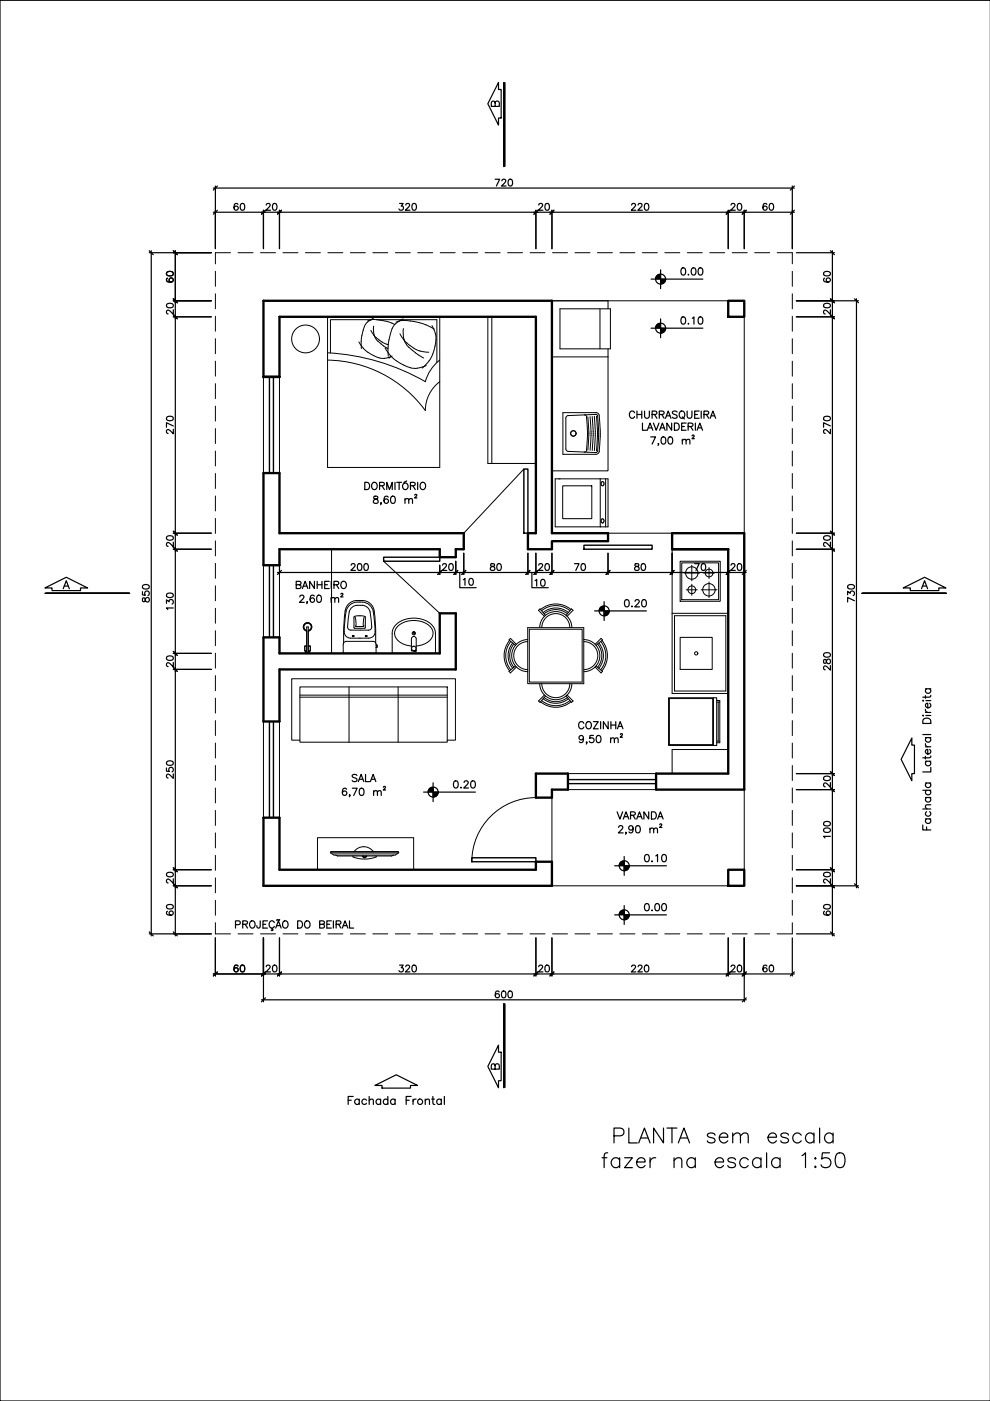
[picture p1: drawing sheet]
<svg xmlns="http://www.w3.org/2000/svg" width="210mm" height="297mm" viewBox="0 0 210 297" stroke-linecap="round" stroke-linejoin="round" font-family="sans-serif">
<defs><g id="words">
<g font-size="4.4">
<text x="143.2" y="69.8">0.10</text>
<text x="12" y="125.9">A</text>
<text x="194" y="125.9">A</text>
<text x="131.2" y="129.8">0.20</text>
<text x="94.9" y="168.3">0.20</text>
<text x="135.5" y="183.8">0.10</text>
<text x="135.5" y="194.4">0.00</text>
</g>
<g font-size="4">
<text x="103" y="23.6">B</text>
<text x="103" y="227.9">B</text>
</g>
</g></defs>
<!-- layer: 17 Projecao telhado -->
<g fill="none" stroke="#000" stroke-width=".21">
<path d="M45.7 57.5v3.2M48.9 53.6h-3.2v2.3M50.5 53.6h3.1M55.2 53.6h3.2M60 53.6h3.2M64.8 53.6h3.1M69.5 53.6h3.2M74.3 53.6h3.2M79 53.6h3.2M83.8 53.6h3.2M88.6 53.6h3.1M93.3 53.6h3.2"/>
<path d="M98.1 53.6h3.2M102.9 53.6h3.1M107.6 53.6h3.2M112.4 53.6h3.2M117.1 53.6h3.2M121.9 53.6h3.2M126.7 53.6h3.1M131.4 53.6h3.2M136.2 53.6h3.2M141 53.6h3.1M145.7 53.6h3.2M150.5 53.6h3.2"/>
<path d="M155.2 53.6h3.2M160 53.6h3.2M164.8 53.6h3.2v2.3M168 57.5v3.2M45.7 62.3v3.2M45.7 67.1v3.1M45.7 71.8v3.2M45.7 76.6v3.2M168 62.3v3.2M168 67.1v3.1M168 71.8v3.2M168 76.6v3.2"/>
<path d="M45.7 81.3v3.2M45.7 86.1v3.2M45.7 90.9v3.1M45.7 95.6v3.2M168 81.3v3.2M168 86.1v3.2M168 90.9v3.1M168 95.6v3.2M45.7 100.4v3.2M45.7 105.2v3.1M45.7 109.9v3.2M45.7 114.7v3.2"/>
<path d="M45.7 119.4v3.2M168 100.4v3.2M168 105.2v3.1M168 109.9v3.2M168 114.7v3.2M168 119.4v3.2M45.7 124.2v3.2M45.7 129v3.1M45.7 133.7v3.2M45.7 138.5v3.2M168 124.2v3.2M168 129v3.1"/>
<path d="M168 133.7v3.2M168 138.5v3.2M45.7 143.3v3.1M45.7 148v3.2M45.7 152.8v3.2M45.7 157.5v3.2M168 143.3v3.1M168 148v3.2M168 152.8v3.2M168 157.5v3.2M45.7 162.3v3.2M45.7 167.1v3.1"/>
<path d="M45.7 171.8v3.2M45.7 176.6v3.2M168 162.3v3.2M168 167.1v3.1M168 171.8v3.2M168 176.6v3.2M45.7 195.6v2.4h3.2M45.7 181.4v3.1M45.7 186.1v3.2M45.7 190.9v3.2M50.5 198h3.1M55.2 198h3.2"/>
<path d="M60 198h3.2M64.8 198h3.1M69.5 198h3.2M74.3 198h3.2M79 198h3.2M83.8 198h3.2M88.6 198h3.1M93.3 198h3.2M98.1 198h3.2M102.9 198h3.1M107.6 198h3.2M112.4 198h3.2"/>
<path d="M117.1 198h3.2M121.9 198h3.2M126.7 198h3.1M131.4 198h3.2M136.2 198h3.2M141 198h3.1M145.7 198h3.2M150.5 198h3.2M155.2 198h3.2M160 198h3.2M168 181.4v3.1M168 186.1v3.2"/>
<path d="M168 190.9v3.2M168 195.6v2.4h-3.2"/>
</g>
<!-- layer: 10 Parede Planta -->
<path d="M55.9 79.9v-16.1h61.1v49.2h11.9v1.7h-11.9v1.7h-5.1v-3.4h1.7v-45.8h-54.3v12.7M55.9 79.9h3.4h-3.4M154.4 63.8h3.4v3.4h-3.4zM55.9 100.3h3.4v12.7h39v3.4h-1.7v1.7h-3.4v-1.7h-33.9v3.4h-3.4zM142.5 113h15.3v54.4h-18.7v-3.4h15.3v-47.6h-11.9zM55.9 135.1h3.4v3.4h33.9v-8.5h3.4v11.9h-37.3v11.1h-3.4zM55.9 173.4h3.4v11h54.3v-1.7h3.4v5.1h-61.1zM113.6 164h6.8v3.4h-3.4v1.7h-3.4zM154.4 184.4h3.4v3.4h-3.4z" fill="none" stroke="#000" stroke-width=".5"/>
<!-- layer: 14 Blocos -->
<g fill="none" stroke="#000" stroke-width=".21">
<path d="M69.4 67.2h23.8v31.9h-23.8zM69.5 74.8a46.6 46.6 0 0 1 20.7 6.1 8.7 8.7 0 0 1 3-4.6M69.5 76.3a26.2 26.2 0 0 1 20.7 10.7 7.6 7.6 0 0 1 3-6.1M76.1 72.5a6.8 6.8 0 0 0 5.4 3.5l1.6-.5M77.9 68a7.7 7.7 0 0 1 5.4 .6l.4 .2M78.6 70a6.3 6.3 0 0 0 3.7 3.1M78.8 67.8h-8.7v7M79.2 67.5a3.7 3.7 0 0 0-2.4 3.3l-.2 1.2v1.9M79.2 69.1a3.7 3.7 0 0 0 .9 3.2M79.8 67.8h12.8v9.1M80.1 72.3l.7 .6M80.8 72.9l1.5 1.1"/>
<path d="M81.7 73.8a8.7 8.7 0 0 0 6.4 4.3l1.1-.2 1.2-.4M82.9 75.5l-.4 .4M84 68.3a7.9 7.9 0 0 1 5.3 .2l1.4 .5 1.4 .8M84.8 70.8a7.7 7.7 0 0 0 4.2 3.6M85.5 67.6a4.2 4.2 0 0 0-2.9 3.8l-.3 2.2v1.9M85.5 69.7a4.5 4.5 0 0 0 2.4 4.9l1.9 1.3M89 74.4l1.9 .3M91.6 69a6.9 6.9 0 0 1-.6 7.5l-1.5 1.5M103.4 67.2v31.1h10.2M104.3 67.2v31.1M117 63.8h11.9v1.7M117 75.7h11.9"/>
<path d="M118.7 65.5h10.7v8.5h-10.7zM127.2 65.5v8.5M128.9 75.7v24.1h-11.9M128.9 74v1.7M124 88l.3 .1a25.6 25.6 0 0 1 0 7.6l-.3 .1M124.6 88.4l.3 3.2-.3 3.8M125.1 88.3l.2 3.3-.2 3.9M125.6 88.3l.2 3.2-.2 4M126 88.3l.2 3.2-.2 4M126.3 87.8l.4 .4 .2 3.2-.2 4.4-.4 .2-6.1-.4-.2-.4v-6.8l.5-.3 5.8-.2M126.3 87.5a.72 .72 0 0 1 .8 .6l.2 3.2-.2 4.5a.74 .74 0 0 1-.8 .5M126.3 87.5h-7v8.8h7"/>
<path d="M126.5 88.2l.2 3.2-.2 4.2M117.7 101.5h11.2v10.2h-11.2zM119.3 103h6.2v7h-6.2zM127.3 101.5v10.2M127.5 102.4l.3-.3 .2 .3M127.5 102.4v.4l.1 .2M127.6 110.1a.37 .37 0 0 1 .5 .4 .37 .37 0 0 1-.6 .3v-.5zM127.6 103h.3M128 102.4l-.1 .6M128.4 101.5v10.2M142.5 116.4v30.6h11.9M144.2 119h8.5v8.5h-8.5z"/>
<path d="M144.5 119.3h7.9v7.8h-7.9zM146.7 119.8v3.4M64.6 132.3a.9 .9 0 0 1 1.4 .2 .9 .9 0 0 1-.6 1.3v4.6h.2h-.8v.1h.8v-.1v.1h-.8v-.1h.2v-4.6a.89 .89 0 0 1-.7-.6 .89 .89 0 0 1 .3-.9zM64.9 138v.4v-.4h-.3v-1h.4h-.4v1h.4M64.9 138.5h.6M65 138.4v-5.5h.4v5.5M65 133.7a.77 .77 0 0 1-.4-1.2 .77 .77 0 0 1 1.2 0 .77 .77 0 0 1-.4 1.2M65.4 138h.4v-1h-.4h.4v1h-.3v.4v-.4M72.9 136.3l-.1 2 .2 .2h6.5M73.2 129.5l-.3 2.8v4M73.2 129.5a2.55 2.55 0 0 1 2.5-2.2 2.86 2.86 0 0 1 3.6 2.2l.3 2.8 .1 4M74 129.7v.5a6.4 6.4 0 0 0-.1 3.2l.5 .2 4.1-.1 .3-.6-.3-3.2"/>
<path d="M74.3 135.3h3.9M74.3 135.3a1.49 1.49 0 0 1-1.3-2l.2-2.5a2.9 2.9 0 0 1 3.6-3.1 2.53 2.53 0 0 1 2.4 2.5l.1 .6a9 9 0 0 1 0 3.9l-.3 .4-.8 .2M74.7 134.8l.1 .2M74.8 134.8h-.1M74.8 134.8h.2M74.8 135h.2M75 134.8l-.1 .2M75.2 130.7l-.2 .2 .1 2.3h2.2l.2-.2M75.2 130.7l.9-.1 1.2 .1M75.3 130.8l.2 1.9M75.3 132.7l.1 .1h1.7l.1-.1M75.7 128.3h.7a1.84 1.84 0 0 1 2.1 1.5"/>
<path d="M75.7 128.3a1.8 1.8 0 0 0-1.7 1.5M77.2 130.8l-.2 1.9M77.4 130.7l.1 .2M77.5 130.9v2.2M77.5 134.8l.1 .2M77.5 134.8h.1M77.5 134.8h.3M77.6 135h.1M77.8 134.8l-.1 .2M79.1 136h-5.6l-.6 .3M79.1 136l.6 .3M79.7 136.3v1"/>
<path d="M79.7 137.3v1l-.2 .2M79.7 137.3h.2M79.7 136.8h.2M79.9 136.8v.5M84.1 132.3a5.6 5.6 0 0 1 7.9 .8l.3 1.2v4.2h-9.1v-4.6l.2-.8zM87.2 137a3.8 3.8 0 0 1-3.5-2.4 2.72 2.72 0 0 1 2.5-2.8 5.1 5.1 0 0 1 5.2 1.3 2.15 2.15 0 0 1-1 3.3l-2.1 .6M87.7 138h.5h-1v-2.5a.51 .51 0 0 1 .5-.6 .51 .51 0 0 1 .6 .6l-.1 2.5M108.1 135.8a5 5 0 0 0 0 6.4M108.3 136a4.7 4.7 0 0 0 0 6M108.7 136.3a4.2 4.2 0 0 0 0 5.4M109 136.5a3.8 3.8 0 0 0 0 5M109.5 136.6l-1.3-1.3-.2 .3-.1 .1 1.4 1.1"/>
<path d="M111.9 133.1h11.9v11.9h-11.9zM111.9 135.6a3.4 3.4 0 0 0-3.4 3.4 3.4 3.4 0 0 0 3.4 3.4M111.9 136a2.97 2.97 0 0 0-3 3 2.97 2.97 0 0 0 3 3M112.2 133.4h11.2v11.2h-11.2zM114.4 133.1a3.4 3.4 0 0 1 3.4-3.4 3.4 3.4 0 0 1 3.4 3.4M114.5 129.1l1.1 1.4M114.5 129.1l-.3 .3 1.2 1.3M114.6 129.2a5 5 0 0 1 6.5 0M114.8 129.5a4.7 4.7 0 0 1 6 0M114.9 133.1a2.97 2.97 0 0 1 2.9-3 2.97 2.97 0 0 1 3 3M115.2 129.9a4.2 4.2 0 0 1 5.3 0M115.4 130.1a3.8 3.8 0 0 1 4.9 0"/>
<path d="M121.2 129.1l-1.2 1.4M121.2 129.1l.3 .3-1.3 1.3M123.8 135.6a3.4 3.4 0 0 1 3.4 3.4 3.4 3.4 0 0 1-3.4 3.4M123.8 136a2.97 2.97 0 0 1 2.9 3 2.97 2.97 0 0 1-2.9 3M126.2 136.6l1.2-1.3 .3 .4-1.3 1.1M126.7 136.5a3.8 3.8 0 0 1 0 5M127 136.3a4.2 4.2 0 0 1 0 5.4M127.4 136a4.7 4.7 0 0 1 0 6M127.6 135.8a5 5 0 0 1 0 6.4M142.5 130h11.9M143 130.5h10.9v16h-10.9zM144.2 135.1h6.8v6.8h-6.8z"/>
<path d="M145 121.5h3.3M145.5 125h2.3M146.7 123.9v2.3M148.6 125h3.4M149.2 121.5h2.3M150.3 120.3v2.4M150.3 123.4v3.3M63.6 145.6h31.2v11.8h-31.2zM63.6 156.9h-1.8v-13h34.8v13h-1.8M63.6 147.8h31.2M63.6 147.4h31.2M74 145.6v11.8"/>
<path d="M84.4 145.6v11.8M109.3 141.2l-1.4 1.1 .1 .1 .2 .3 1.3-1.3M114.4 145a3.4 3.4 0 0 0 3.4 3.4 3.4 3.4 0 0 0 3.4-3.4M114.6 148.8a5 5 0 0 0 6.5 0M114.8 148.5a4.7 4.7 0 0 0 6 0M114.9 145a2.97 2.97 0 0 0 2.9 2.9 2.97 2.97 0 0 0 3-2.9M115.2 148.1a4.2 4.2 0 0 0 5.3 0M115.4 147.9a3.8 3.8 0 0 0 4.9 0M115.4 147.4l-1.2 1.2 .3 .3M115.6 147.6l-1.1 1.3M120 147.6l1.2 1.3M120.2 147.4l1.3 1.2-.3 .3"/>
<path d="M126.4 141.2l1.3 1.1-.3 .4-1.2-1.3M141.8 147.9h10.2v10.1h-10.2zM141.9 148.1h9.2v9.8h-9.2zM151.3 147.9v10.1M152 148.5h.6v9h-.6M152 157.1h.6M152 148.9h.6M152.3 148.9v8.2M154.4 158.9h-11.9v5.1M67.3 177.6h20.4v6.8h-20.4zM70.1 180.6h14.3l.2 .2-14.5 .1zM70.1 180.6h14.4"/>
<path d="M70.3 180.9l.5 .4h13l.5-.4M71.1 181.3l.5 .2h11.4l.5-.2M74.8 181.7a6.7 6.7 0 0 0 5 0M74.9 181.5l-.1 .2M75.1 180.6a2.51 2.51 0 0 1 4.1 0M76.8 181.5a.47 .47 0 0 0 .5 .4 .47 .47 0 0 0 .5-.4M77 181.5l.3 .3 .3-.3M77 181.5l.3 .2 .3-.2M79.7 181.5l.1 .2"/>
<circle cx="64.8" cy="71.9" r="2.95"/>
<circle cx="121.6" cy="91.9" r=".58"/>
<circle cx="87.7" cy="137.5" r=".48"/>
<circle cx="87.7" cy="134.3" r=".34"/>
<circle cx="87.7" cy="134.3" r=".17"/>
<circle cx="146.7" cy="121.5" r="1.32"/>
<circle cx="146.7" cy="125" r=".82"/>
<circle cx="147.6" cy="138.5" r=".34"/>
<circle cx="150.3" cy="125" r="1.32"/>
<circle cx="150.3" cy="121.5" r=".82"/>
</g>
<!-- layer: 15 Piso -->
<path d="M117 63.8h37.4M157.8 67.2v45.8M70.3 116.4v22.1M128.9 113h13.6M117 169.1v13.6M157.8 167.4v17M117 187.8h37.4" fill="none" stroke="#000" stroke-width=".21"/>
<!-- layer: 11 Esquadria 1 -->
<path d="M57.1 79.9v20.4M58 79.9v20.4M111.1 99.4h.8v13.6h-.8zM57.1 119.8v15.3M58 119.8v15.3M81.3 118.1h11.9v.9h-11.9zM123.8 115.6h14.5v.8h-14.5zM57.1 153v20.4M58 153v20.4M120.4 166.1h18.7M120.4 165.3h18.7M100 181.9h13.6v.8h-13.6z" fill="none" stroke="#000" stroke-width=".3"/>
<!-- layer: 12 Esquadria 2 -->
<path d="M55.9 79.9v20.4M59.3 79.9v20.4M111.1 99.4l-12.8 13.6M55.9 119.8v15.3M59.3 119.8v15.3M81.3 119l11.9 11M55.9 153v20.4M59.3 153v20.4M113.6 169.1a13.6 13.6 0 0 0-13.6 13.6M120.4 164h18.7M120.4 167.4h18.7" fill="none" stroke="#000" stroke-width=".21"/>
<!-- layer: 04 TEXTO2 -->
<g fill="none" stroke="#000" stroke-width=".25">
<path d="M134.5 87.5a.56 .56 0 0 0-.6-.4 .56 .56 0 0 0-.4 .6v.4a.56 .56 0 0 0 .4 .6 .56 .56 0 0 0 .6-.4M135.1 87.2v1.5M135.1 87.9h1M136.1 87.2v1.5M136.2 89.7v1.5h.9M136.7 87.2v1a.51 .51 0 0 0 .5 .5 .51 .51 0 0 0 .5-.5v-1M137.2 91.2l.6-1.5 .6 1.5M137.5 90.7h.7M138 92.6h1l-.7 1.6M138.3 87.9l.8-.1 .2-.2-.1-.3-.9-.1v1.5M138.5 89.7l.6 1.5 .6-1.5M138.8 87.9l.5 .8"/>
<path d="M139.6 94.1h-.1h.1l-.1 .4M139.8 87.9l.9-.1 .1-.2-.1-.3-.9-.1v1.5M139.9 91.2l.5-1.5 .6 1.5M140.1 90.7h.7M140.3 87.9l.5 .8M140.4 92.7a.5 .5 0 0 1 .7 .2l.1 .4a.69 .69 0 0 1-.5 .9h-.1a.98 .98 0 0 1-.2-1.5zM141.1 88.7l.6-1.5 .6 1.5M141.3 88.2h.7M141.8 92.7a.5 .5 0 0 1 .8 .2v.4a.69 .69 0 0 1-.4 .9h-.2a.96 .96 0 0 1-.2-1.5zM142.4 89.7v1.5l-1-1.5v1.5M143 89.7h.5a.81 .81 0 0 1 .5 .8 .81 .81 0 0 1-.5 .7h-.5zM143.6 87.4a.57 .57 0 0 0-.6-.3 .57 .57 0 0 0-.4 .4l.1 .2 .8 .4 .1 .4a.66 .66 0 0 1-1 0"/>
<path d="M144.2 87.4a.57 .57 0 0 1 .6-.2 .57 .57 0 0 1 .4 .5 .63 .63 0 0 1-.2 .9 .63 .63 0 0 1-.8-.1l-.2-.4zM144.5 90.4h.6M144.7 93.4l.3-.3 .4 .1 .1 1M144.7 88.4l.4 .4M144.7 93.1v1.1M145.5 89.7h-1v1.5h1M145.5 93.4l.3-.3 .4 .1 .1 1M145.7 87.2v1a.51 .51 0 0 0 .5 .5 .51 .51 0 0 0 .5-.5v-1M145.9 90.4h.9l.1-.4-.3-.3h-.7v1.5M146.4 90.4l.5 .8M146.7 92.4l.2-.1 .3 .1-.5 .6h.5M147.3 87.9h.6"/>
<path d="M147.4 89.7v1.5M147.8 91.2l.6-1.5 .6 1.5M148 90.7h.7M148.2 87.2h-.9v1.5h.9M148.7 87.2v1.5M149.3 87.9l.8-.1 .2-.2-.1-.3-.9-.1v1.5M149.8 87.9l.5 .8M150.6 88.7l.6-1.5 .5 1.5M150.8 88.2h.7M77.3 102.3h.6a.82 .82 0 0 1 .5 .7 .82 .82 0 0 1-.5 .8h-.6zM78.9 102.5a.57 .57 0 0 1 .7-.2 .57 .57 0 0 1 .4 .5v.4a.59 .59 0 0 1-.6 .6 .59 .59 0 0 1-.6-.6zM79.3 105.3v.4l.7 .2 .2 .3a.51 .51 0 0 1-.5 .6 .51 .51 0 0 1-.5-.6l.2-.3 .6-.2 .1-.3a.56 .56 0 0 0-.8-.1z"/>
<path d="M80.5 103l.8-.1 .2-.2-.1-.3-.9-.1v1.5M80.8 106.7h-.1h.1l-.1 .3M81 103l.5 .8M82 103.8v-1.5l.6 1.5 .6-1.5v1.5M82.3 105.4l-.1-.1a.49 .49 0 0 0-.7 .2 .89 .89 0 0 0 .4 1.2 .48 .48 0 0 0 .5-.4 .48 .48 0 0 0-.5-.5 .48 .48 0 0 0-.5 .4M83 105.3a.48 .48 0 0 1 .7 .2l.1 .4a.66 .66 0 0 1-.6 .8 .98 .98 0 0 1-.2-1.4zM83.7 102.3v1.5M84.1 102.3h1M84.6 102.3v1.5M85.9 106l.3-.3 .4 .1 .1 .9M85.9 105.7v1M86.2 102l-.6 .3"/>
<path d="M86.7 106l.3-.3 .4 .1 .1 .9M87 103l.9-.1 .1-.2v-.3l-1-.1v1.5M87.5 103l.5 .8M87.9 105l.3-.2 .2 .2-.5 .6h.5M88.6 102.3v1.5M89.4 102.3a.72 .72 0 0 1 .9 .7 .72 .72 0 0 1-.9 .7l-.3-.5v-.6zM62.8 124l.9-.1 .1-.5-1-.2v1.6l1-.2v-.5l-.3-.1M63.6 126.6l.3-.4 .4 .1 .1 .2-.2 .5-.7 .7h1M64.1 124.8l.6-1.6 .6 1.6M64.3 124.3h.8M65.2 127.6h-.2h.2l-.2 .4M66.6 126.4v-.1a.49 .49 0 0 0-.8 .2 .89 .89 0 0 0 .4 1.2 .47 .47 0 0 0 .5-.4 .47 .47 0 0 0-.4-.5 .47 .47 0 0 0-.5 .4"/>
<path d="M66.7 123.2v1.6l-1.1-1.6v1.6M67.2 123.2v1.6M67.2 124h1.1M67.4 126.3a.49 .49 0 0 1 .7 .2l.1 .3a.66 .66 0 0 1-.6 .9 .99 .99 0 0 1-.2-1.4zM68.3 123.2v1.6M68.8 124h.6M69.8 123.2h-1v1.6h1M70.2 127l.4-.3 .3 .1 .1 .9M70.2 126.7v1M70.2 123.2v1.6M70.8 124l.9-.1 .1-.2v-.3l-1-.2v1.6M71 127l.4-.3 .3 .1 .1 .9"/>
<path d="M71.3 124l.5 .8M72.3 126l.3-.2 .1 .2-.5 .6h.5M72.4 123.5a.57 .57 0 0 1 .7-.2 .57 .57 0 0 1 .3 .5v.4a.58 .58 0 0 1-.5 .6 .58 .58 0 0 1-.6-.6zM123.7 156.4a.48 .48 0 0 1-.6 .4 .48 .48 0 0 1-.2-.7 .48 .48 0 0 1 .7 0l.1 .3a.72 .72 0 0 1-.6 1.1l-.3-.3M123.8 153.4a.56 .56 0 0 0-.7-.4 .56 .56 0 0 0-.4 .6v.3a.56 .56 0 0 0 .4 .6 .56 .56 0 0 0 .7-.3M124.4 153.2l.1-.1a.71 .71 0 0 1 .9 .7 .71 .71 0 0 1-.9 .6l-.3-.5zM124.4 157.4h-.1h.1l-.1 .4M125.8 153h1l-1 1.5h1M125.8 155.9h-.7l-.1 .7a.54 .54 0 0 1 .8 0 .54 .54 0 0 1-.1 .8 .54 .54 0 0 1-.8-.2M126.6 156a.5 .5 0 0 1 .7 .2l.1 .4a.69 .69 0 0 1-.4 .9h-.2a.96 .96 0 0 1-.2-1.5zM127.3 153v1.5M128.9 153v1.5l-1-1.5v1.5"/>
<path d="M129.5 156.7l.3-.3 .4 .1 .1 1M129.5 156.4v1.1M129.5 153v1.5M129.5 153.7h1.1M130.3 156.7l.3-.3 .4 .1 .1 1M130.6 153v1.5M130.9 154.5l.6-1.5 .6 1.5M131.1 154h.8M131.5 155.7l.2-.1 .3 .1-.5 .6h.5M73.5 167.3l-.1-.1a.49 .49 0 0 0-.7 .2 .89 .89 0 0 0 .3 1.3 .48 .48 0 0 0 .5-.5 .48 .48 0 0 0-.4-.5 .48 .48 0 0 0-.5 .4M74.2 168.6h-.1h.1l-.1 .3M74.7 167.1h1l-.7 1.6"/>
<path d="M75.7 164.4a.57 .57 0 0 0-.6-.2 .57 .57 0 0 0-.4 .4l.1 .2 .7 .3 .2 .4a.66 .66 0 0 1-1 0M76 165.7l.6-1.5 .5 1.5M76.2 165.2h.7M76.4 167.2a.5 .5 0 0 1 .7 .2l.1 .4a.66 .66 0 0 1-.6 .9 .98 .98 0 0 1-.2-1.5zM77.5 164.2v1.5h.9M78.5 165.7l.6-1.5 .6 1.5M78.7 165.2h.8M79.2 167.9l.4-.3 .3 .1 .1 1M79.2 167.6v1.1M80 167.9l.4-.3 .4 .1v1M81.3 166.9l.3-.2 .1 .3-.4 .5h.5M130.8 172.1l.6 1.6 .6-1.6"/>
<path d="M131.2 175.4l.3-.3h.4l.1 .3-.2 .5-.7 .7h1M132.2 173.7l.5-1.6 .6 1.6M132.4 173.2h.7M132.8 176.5h-.2h.2l-.2 .4M133.7 172.9l.9-.1 .1-.2-.1-.3-.9-.2v1.6M134.2 172.9l.5 .8M134.2 175.6a.47 .47 0 0 1-.6 .4 .47 .47 0 0 1-.2-.8 .47 .47 0 0 1 .8 .1v.3a.72 .72 0 0 1-.6 1l-.2-.2M135 175.1a.49 .49 0 0 1 .7 .3l.1 .3a.66 .66 0 0 1-.6 .9 .99 .99 0 0 1-.2-1.5zM135 173.7l.6-1.6 .6 1.6M135.2 173.2h.7M137.5 172.1v1.6l-1-1.6v1.6M137.8 175.9l.4-.3h.3l.1 1"/>
<path d="M137.8 175.6v1M138.1 172.1h.5a.82 .82 0 0 1 .6 .8 .82 .82 0 0 1-.6 .8h-.5zM138.6 175.9l.4-.3h.3l.1 1M139.4 173.7l.6-1.6 .6 1.6M139.7 173.2h.7M139.9 174.9l.3-.2 .1 .2-.5 .5h.5M49.9 196h.9l.1-.3v-.3l-1-.2v1.6M51.5 196l.8-.1 .2-.2-.1-.3-.9-.2v1.6M52 196l.5 .8M53.1 195.5a.56 .56 0 0 1 .6-.2 .56 .56 0 0 1 .4 .5v.4a.58 .58 0 0 1-.6 .6 .58 .58 0 0 1-.6-.6zM55.2 195.2l-.1 1.4-.2 .2-.3-.1-.1-.4M55.8 196h.5"/>
<path d="M56.7 195.2h-.9v1.6h.9M57.6 196.8l.3 .4h-.4M58.2 195.6a.56 .56 0 0 0-.7-.4 .56 .56 0 0 0-.4 .6v.4a.56 .56 0 0 0 .4 .6 .56 .56 0 0 0 .7-.4M58.5 196.8l.5-1.6 .6 1.6M58.7 196.3h.7M59.2 195.1l-.4-.1-.1 .2M59.3 195l-.1 .1M60 195.5a.57 .57 0 0 1 .7-.2 .57 .57 0 0 1 .4 .5v.4a.58 .58 0 0 1-.6 .6 .58 .58 0 0 1-.6-.6zM63.1 195.2h.5a.82 .82 0 0 1 .6 .8 .82 .82 0 0 1-.6 .8h-.5zM64.9 195.3a.72 .72 0 0 1 .9 .7 .72 .72 0 0 1-.9 .7l-.3-.5v-.4zM67.8 196l.8-.1 .2-.2-.1-.3-.9-.2v1.6l.9-.2 .1-.3-.4-.3M69.3 196h.6"/>
<path d="M70.3 195.2h-1v1.6h1M70.7 195.2v1.6M71.3 196l.8-.1 .2-.2-.1-.3-.9-.2v1.6M71.8 196l.5 .8M72.6 196.8l.6-1.6 .5 1.6M72.8 196.3h.7M74.1 195.2v1.6h.9"/>
<circle cx="85.9" cy="103.1" r=".67"/>
</g>
<!-- layer: 02 LINHACORTE -->
<g fill="none" stroke="#000" stroke-width=".25">
<path d="M105.7 17.5v1.5h.6v6h-.6v1.5l-2.3-4.5zM106.8 17.6h.1M106.8 17.7h.1M106.8 17.9h.1M106.8 18h.1M106.8 18.1h.1M106.8 18.2h.1M106.8 18.3h.1M106.8 18.4h.1M106.8 18.5h.1M106.8 18.7h.1M106.8 18.8h.1"/>
<path d="M106.8 19h.1M106.8 17.5h.1M106.8 17.6v.1M106.8 17.8h.1M106.8 17.9v.1M106.8 18.2v.1M106.8 18.4v.1M106.8 18.6h.1M106.8 18.7v.1M106.8 18.9h.1M106.8 19v.1M106.8 25.1h.1"/>
<path d="M106.8 25.2h.1M106.8 25.4h.1M106.8 25.5h.1M106.8 25.7h.1M106.8 25.8h.1M106.8 26h.1M106.8 26.1h.1M106.8 26.2h.1M106.8 26.3h.1M106.8 26.5h.1M106.8 26.6h.1M106.8 26.7h.1"/>
<path d="M106.8 26.8h.1M106.8 26.9h.1M106.8 27h.1M106.8 27.1h.1M106.8 27.2h.1M106.8 27.3h.1M106.8 27.4h.1M106.8 27.6h.1M106.8 27.7h.1M106.8 27.9h.1M106.8 28h.1M106.8 28.2h.1"/>
<path d="M106.8 28.3h.1M106.8 28.5h.1M106.8 28.7h.1M106.8 28.8h.1M106.8 29h.1M106.8 29.1h.1M106.8 29.2h.1M106.8 29.3h.1M106.8 29.4h.1M106.8 29.5h.1M106.8 29.6h.1M106.8 29.7h.1"/>
<path d="M106.8 29.8h.1M106.8 29.9h.1M106.8 30.1h.1M106.8 30.2h.1M106.8 30.4h.1M106.8 30.5h.1M106.8 30.6h.1M106.8 30.7h.1M106.8 30.8h.1M106.8 31h.1M106.8 31.2h.1M106.8 31.3h.1"/>
<path d="M106.8 31.5h.1M106.8 31.6h.1M106.8 31.8h.1M106.8 31.9h.1M106.8 32.1h.1M106.8 32.2h.1M106.8 32.3h.1M106.8 32.4h.1M106.8 32.6h.1M106.8 32.7h.1M106.8 32.9h.1M106.8 33h.1"/>
<path d="M106.8 33.1h.1M106.8 33.2h.1M106.8 33.3h.1M106.8 33.5h.1M106.8 33.7h.1M106.8 33.8h.1M106.8 34h.1M106.8 34.1h.1M106.8 34.3h.1M106.8 34.4h.1M106.8 34.6h.1M106.8 34.7h.1"/>
<path d="M106.8 34.8h.1M106.8 34.9h.1M106.8 35.1h.1M106.8 35.2h.1M106.8 25h.1M106.8 25.1v.1M106.8 25.3h.1M106.8 25.4v.1M106.8 25.6v.1M106.8 25.7v.1M106.8 25.9v.1M106.8 26.2v.1"/>
<path d="M106.8 26.4h.1M106.8 26.5v.1M106.8 26.8v.1M106.8 27v.1M106.8 27.3v.1M106.8 27.5h.1M106.8 27.6v.1M106.8 27.8h.1M106.8 27.9v.1M106.8 28.1h.1M106.8 28.2v.1M106.8 28.4v.1"/>
<path d="M106.8 28.6h.1M106.8 28.7v.1M106.8 28.9h.1M106.8 29v.1M106.8 29.3v.1M106.8 29.5v.1M106.8 29.8v.1M106.8 30h.1M106.8 30.1v.1M106.8 30.3h.1M106.8 30.4v.1M106.8 30.6v.1"/>
<path d="M106.8 30.7v.1M106.8 30.9v.1M106.8 31.1h.1M106.8 31.2v.1M106.8 31.4h.1M106.8 31.5v.1M106.8 31.7h.1M106.8 31.8v.1M106.8 32v.1M106.8 32.1v.1M106.8 32.3v.1M106.8 32.5h.1"/>
<path d="M106.8 32.6v.1M106.8 32.8h.1M106.8 32.9v.1M106.8 33.1v.1M106.8 33.2v.1M106.8 33.4v.1M106.8 33.6h.1M106.8 33.7v.1M106.8 33.9h.1M106.8 34v.1M106.8 34.2h.1M106.8 34.3v.1"/>
<path d="M106.8 34.5v.1M106.8 34.8v.1M106.8 35h.1M106.8 35.1v.1M106.8 35.3h.1M9.5 124.7l4.6-2.3 4.5 2.3h-1.5v.5h-6.1v-.5zM9.5 125.8h.1M9.6 125.8h.1M9.7 125.8h.1M9.8 125.8h.1M9.9 125.8h.1M10 125.8h.1"/>
<path d="M10.1 125.8h.1M10.2 125.8h.1M10.3 125.8h.1M10.4 125.8h.1M17 125.8h.1M17.1 125.8h.1M17.2 125.8h.1M17.3 125.8h.1M17.4 125.8h.1M17.5 125.8h.1M17.6 125.8h.1M17.7 125.8h.1"/>
<path d="M17.8 125.8h.1M17.9 125.8h.1M18 125.8h.1M18.1 125.8h.1M18.2 125.8h.1M18.3 125.8h.1M18.4 125.8h.1M18.5 125.8h.1M18.6 125.8h.1M18.7 125.8h.1M18.8 125.8h.1M18.9 125.8h.1"/>
<path d="M19 125.8h.1M19.1 125.8h.1M19.2 125.8h.1M19.3 125.8h.1M19.4 125.8h.1M19.5 125.8h.1M19.6 125.8h.1M19.7 125.8h.1M19.8 125.8h.1M19.9 125.8h.1M20 125.8h.1M20.1 125.8h.1"/>
<path d="M20.2 125.8h.1M20.3 125.8h.1M20.4 125.8h.1M20.5 125.8h.1M20.6 125.8h.1M20.7 125.8h.1M20.8 125.8h.1M20.9 125.8h.1M21 125.8h.1M21.1 125.8h.1M21.2 125.8h.1M21.3 125.8h.1"/>
<path d="M21.4 125.8h.1M21.5 125.8h.1M21.6 125.8h.1M21.7 125.8h.1M21.8 125.8h.1M21.9 125.8h.1M22 125.8h.1M22.1 125.8h.1M22.2 125.8h.1M22.3 125.8h.1M22.4 125.8h.1M22.5 125.8h.1"/>
<path d="M22.6 125.8h.1M22.7 125.8h.1M22.8 125.8h.1M22.9 125.8h.1M23 125.8h.1M23.1 125.8h.1M23.2 125.8h.1M23.3 125.8h.1M23.4 125.8h.1M23.5 125.8h.1M23.6 125.8h.1M23.7 125.8h.1"/>
<path d="M23.8 125.8h.1M23.9 125.8h.1M24 125.8h.1M24.1 125.8h.1M24.2 125.8h.1M24.3 125.8h.1M24.4 125.8h.1M24.5 125.8h.1M24.6 125.8h.1M24.7 125.8h.1M24.8 125.8h.1M24.9 125.8h.1"/>
<path d="M25 125.8h.1M25.1 125.8h.1M25.2 125.8h.1M25.3 125.8h.1M25.4 125.8h.1M25.5 125.8h.1M25.6 125.8h.1M25.7 125.8h.1M25.8 125.8h.1M25.9 125.8h.1M26 125.8h.1M26.1 125.8h.1"/>
<path d="M26.2 125.8h.1M26.3 125.8h.1M26.4 125.8h.1M26.5 125.8h.1M26.6 125.8h.1M26.7 125.8h.1M26.8 125.8h.1M26.9 125.8h.1M27 125.8h.1M27.1 125.8h.1M27.2 125.8h.1M27.3 125.8h.1"/>
<path d="M182.7 125.8h.1M182.8 125.8h.1M182.9 125.8h.1M183 125.8h.1M183.1 125.8h.1M183.2 125.8h.1M183.3 125.8h.1M183.4 125.8h.1M183.5 125.8h.1M183.6 125.8h.1M183.7 125.8h.1M183.8 125.8h.1"/>
<path d="M183.9 125.8h.1M184 125.8h.1M184.1 125.8h.1M184.2 125.8h.1M184.4 125.8h.1M184.5 125.8h.1M184.6 125.8h.1M184.7 125.8h.1M184.8 125.8h.1M184.9 125.8h.1M185 125.8h.1M185.2 125.8h.1"/>
<path d="M185.3 125.8h.1M185.5 125.8h.1M185.6 125.8h.1M185.7 125.8h.1M185.8 125.8h.1M185.9 125.8h.1M186 125.8h.1M186.1 125.8h.1M186.2 125.8h.1M186.3 125.8h.1M186.4 125.8h.1M186.5 125.8h.1"/>
<path d="M186.6 125.8h.1M186.7 125.8h.1M186.8 125.8h.1M186.9 125.8h.1M187 125.8h.1M187.1 125.8h.1M187.2 125.8h.1M187.3 125.8h.1M187.4 125.8h.1M187.5 125.8h.1M187.7 125.8h.1M187.8 125.8h.1"/>
<path d="M188 125.8h.1M188.1 125.8h.1M188.2 125.8h.1M188.3 125.8h.1M188.4 125.8h.1M188.5 125.8h.1M188.6 125.8h.1M188.7 125.8h.1M188.8 125.8h.1M188.9 125.8h.1M189 125.8h.1M189.1 125.8h.1"/>
<path d="M189.2 125.8h.1M189.3 125.8h.1M189.4 125.8h.1M189.5 125.8h.1M189.6 125.8h.1M189.7 125.8h.1M189.8 125.8h.1M189.9 125.8h.1M190 125.8h.1M190.1 125.8h.1M190.2 125.8h.1M190.3 125.8h.1"/>
<path d="M190.5 125.8h.1M190.6 125.8h.1M190.7 125.8h.1M190.8 125.8h.1M190.9 125.8h.1M191 125.8h.1M191.1 125.8h.1M191.3 125.8h.1M191.4 125.8h.1M191.5 124.7l4.5-2.3 4.6 2.3h-1.5v.5h-6.1v-.5zM191.5 125.8h.1M191.6 125.8h.1"/>
<path d="M191.7 125.8h.1M191.8 125.8h.1M191.9 125.8h.1M192 125.8h.1M192.1 125.8h.1M192.2 125.8h.1M192.3 125.8h.1M192.4 125.8h.1M192.5 125.8h.1M199.1 125.8h.1M199.2 125.8h.1M199.3 125.8h.1"/>
<path d="M199.4 125.8h.1M199.5 125.8h.1M199.6 125.8h.1M199.7 125.8h.1M199.8 125.8h.1M199.9 125.8h.1M200 125.8h.1M200.1 125.8h.1M200.2 125.8h.1M200.3 125.8h.1M200.4 125.8h.1M200.5 125.8h.1"/>
<path d="M193.3 156.5v1.5h.6v6h-.6v1.5l-2.2-4.5zM195.7 155.7h1.6M195.7 152.6a.94 .94 0 0 1 1.6 .2v.6h-1.6zM195.7 151.6v.2zM195.7 148.5v.1zM196.2 157.7a.56 .56 0 0 0 .5 .6M196.2 150.4a.56 .56 0 0 0 .5 .7M196.2 147.5v.6M196.2 158.3h1.1M196.2 156.4h1.1M196.2 151.1h1.1M196.2 146h1.1"/>
<path d="M196.3 151.7h1M196.3 148.5h1M196.5 156.4a.54 .54 0 0 0-.1 .8 .54 .54 0 0 0 .8 0 .54 .54 0 0 0-.1-.8M196.5 146a.54 .54 0 0 0-.1 .8 .54 .54 0 0 0 .8 0 .54 .54 0 0 0-.1-.8M197.1 158.9a.53 .53 0 0 1 .1 .8 .53 .53 0 0 1-.8 0 .53 .53 0 0 1 .1-.8h.2v1M197.1 149.1a.53 .53 0 0 1 .1 .8 .53 .53 0 0 1-.8 0 .53 .53 0 0 1 .1-.8h.2v1M197.3 147.4v.3l-.3 .1h-1.3M195.7 174.9v1.1h1.6M195.7 171.5h1.6M195.7 167.6h1.6M196.2 173.6h1.1M196.2 169.1h1.1"/>
<path d="M196.2 166h1.1M196.2 161.4h1.1M196.2 160.4v.5M196.5 173.6a.54 .54 0 0 0-.1 .8 .54 .54 0 0 0 .8 0 .54 .54 0 0 0-.1-.8M196.5 172.1a.54 .54 0 0 0-.1 .8 .54 .54 0 0 0 .8 0 .54 .54 0 0 0-.1-.8M196.5 169.1a.54 .54 0 0 0-.1 .8 .54 .54 0 0 0 .8 0 .54 .54 0 0 0-.1-.8M196.5 167.6a.54 .54 0 0 0-.1 .8 .54 .54 0 0 0 .8 0 .54 .54 0 0 0-.1-.8M196.5 166a.54 .54 0 0 0-.1 .8 .54 .54 0 0 0 .8 0 .54 .54 0 0 0-.1-.8M196.5 161.4a.54 .54 0 0 0-.1 .8 .54 .54 0 0 0 .8 0 .54 .54 0 0 0-.1-.8M196.5 175.3v.7M197.3 170.6l-1 .1-.1 .4 .3 .4M197.3 162.7v1h-1.6"/>
<path d="M197.3 160.3v.3l-.3 .1h-1.3M106.8 219.9h.1M106.8 219.8h.1M106.8 219.6h.1M106.8 219.5h.1M106.8 219.3h.1M106.8 219.1h.1M106.8 219h.1M106.8 218.8h.1M106.8 218.7h.1M106.8 218.6h.1M106.8 218.5h.1"/>
<path d="M106.8 218.4h.1M106.8 218.3h.1M106.8 218.2h.1M106.8 218h.1M106.8 217.9h.1M106.8 217.7h.1M106.8 217.6h.1M106.8 217.5h.1M106.8 217.4h.1M106.8 217.3h.1M106.8 217.2h.1M106.8 217.1h.1"/>
<path d="M106.8 217h.1M106.8 216.9h.1M106.8 216.8h.1M106.8 216.6h.1M106.8 216.5h.1M106.8 216.3h.1M106.8 216.2h.1M106.8 216h.1M106.8 215.9h.1M106.8 215.7h.1M106.8 215.5h.1M106.8 215.4h.1"/>
<path d="M106.8 215.2h.1M106.8 215.1h.1M106.8 215h.1M106.8 214.9h.1M106.8 214.8h.1M106.8 214.7h.1M106.8 214.6h.1M106.8 214.5h.1M106.8 214.4h.1M106.8 214.3h.1M106.8 214.1h.1M106.8 214h.1"/>
<path d="M106.8 213.8h.1M106.8 213.7h.1M106.8 213.5h.1M106.8 213.4h.1M106.8 213.2h.1M106.8 213h.1M106.8 212.9h.1M106.8 212.8h.1M106.8 212.9v.1M106.8 213.1h.1M106.8 213.2v.1M106.8 213.4v.1"/>
<path d="M106.8 213.5v.1M106.8 213.7v.1M106.8 213.9h.1M106.8 214v.1M106.8 214.2h.1M106.8 214.3v.1M106.8 214.5v.1M106.8 214.6v.1M106.8 214.8v.1M106.8 215.1v.1M106.8 215.3h.1M106.8 215.4v.1"/>
<path d="M106.8 215.6h.1M106.8 215.7v.1M106.8 215.9v.1M106.8 216v.1M106.8 216.2v.1M106.8 216.4h.1M106.8 216.5v.1M106.8 216.7h.1M106.8 216.8v.1M106.8 217v.1M106.8 217.1v.1M106.8 217.3v.1"/>
<path d="M106.8 217.6v.1M106.8 217.8h.1M106.8 217.9v.1M106.8 218.1h.1M106.8 218.2v.1M106.8 218.4v.1M106.8 218.7v.1M106.8 218.9h.1M106.8 219v.1M106.8 219.2h.1M106.8 219.3v.1M106.8 219.6v.1"/>
<path d="M106.8 219.8v.1M106.8 220h.1M73.8 233.3h.7M74.9 232.5h-1.1v1.7M76.2 233.3a.54 .54 0 0 0-.8-.1 .54 .54 0 0 0 0 .8 .54 .54 0 0 0 .8-.1M76.2 233v1.2M77.7 233.3a.54 .54 0 0 0-.8-.1 .54 .54 0 0 0 0 .8 .54 .54 0 0 0 .8-.1M78.3 233.4l.4-.4 .4 .1 .1 1.1M78.3 232.5v1.7M79.5 230.1l4.5-2.2 4.6 2.2h-1.6v.6h-6v-.6zM80.7 233.3a.54 .54 0 0 0-.8-.1 .54 .54 0 0 0 0 .8 .54 .54 0 0 0 .8-.1M80.7 233v1.2"/>
<path d="M82.2 233.3a.54 .54 0 0 0-.8-.1 .54 .54 0 0 0 0 .8 .54 .54 0 0 0 .8-.1M82.2 232.5v1.7M83.8 233.3a.54 .54 0 0 0-.8-.1 .54 .54 0 0 0 0 .8 .54 .54 0 0 0 .8-.1M83.8 233v1.2M86.1 233.3h.7M87.2 232.5h-1.1v1.7M87.6 233v1.2M88.2 233a.55 .55 0 0 0-.6 .5M90.2 233.4l.4-.4 .4 .1 .1 1.1M90.2 233v1.2M91.5 233h.6M91.8 232.5v1.3l.1 .3 .3 .1"/>
<path d="M93.6 233.3a.54 .54 0 0 0-.8-.1 .54 .54 0 0 0 0 .8 .54 .54 0 0 0 .8-.1M93.6 233v1.2M94.2 232.5v1.7M105.7 221.6v1.5h.6v6h-.6v1.5l-2.3-4.5zM106.8 230.6h.1M106.8 230.5h.1M106.8 230.4h.1M106.8 230.2h.1M106.8 230.1h.1M106.8 230h.1M106.8 229.9h.1M106.8 229.8h.1"/>
<path d="M106.8 229.7h.1M106.8 229.6h.1M106.8 229.5h.1M106.8 229.4h.1M106.8 229.3h.1M106.8 223.3h.1M106.8 223.2h.1M106.8 223.1h.1M106.8 223h.1M106.8 222.9h.1M106.8 222.7h.1M106.8 222.6h.1"/>
<path d="M106.8 222.4h.1M106.8 222.3h.1M106.8 222.1h.1M106.8 222h.1M106.8 221.8h.1M106.8 221.6h.1M106.8 221.5h.1M106.8 221.3h.1M106.8 221.2h.1M106.8 221.1h.1M106.8 221h.1M106.8 220.9h.1"/>
<path d="M106.8 220.8h.1M106.8 220.7h.1M106.8 220.6h.1M106.8 220.5h.1M106.8 220.4h.1M106.8 220.2h.1M106.8 220.1h.1M106.8 220.1v.1M106.8 220.3h.1M106.8 220.4v.1M106.8 220.7v.1M106.8 220.9v.1"/>
<path d="M106.8 221.2v.1M106.8 221.4h.1M106.8 221.5v.1M106.8 221.7h.1M106.8 221.8v.1M106.8 222.1v.1M106.8 222.3v.1M106.8 222.5h.1M106.8 222.6v.1M106.8 222.8h.1M106.8 222.9v.1M106.8 223.2v.1"/>
<path d="M106.8 229.3v.1M106.8 229.6v.1M106.8 229.8v.1M106.8 230.1v.1M106.8 230.3h.1M106.8 230.4v.1M133.3 239.2v3.1h1.8M140.7 239.2v3.1l-2.1-3.1v3.1M141.4 239.2h2.1M142.5 239.2v3.1M173.8 239.2v3.1M127.6 245.5h1.1"/>
<path d="M128.8 244.4l-.6 .2-.1 .4v2.6M130.2 240.8h1.3a.83 .83 0 0 0 .8-.8 .83 .83 0 0 0-.8-.8h-1.3v3.1M131.4 245.9a1.01 1.01 0 0 0-1.5-.1 1.01 1.01 0 0 0 0 1.5 1.01 1.01 0 0 0 1.5-.2M131.4 245.5v2.1M132.4 245.5h1.7l-1.7 2.1h1.7M135 246.4h1.8a.93 .93 0 0 0-1.1-1 .93 .93 0 0 0-.7 1.3 .97 .97 0 0 0 .7 .9 .97 .97 0 0 0 1.1-.5M135.4 242.3l1.2-3.1 1.2 3.1M135.9 241.3h1.5M137.8 245.5v2.1M139 245.5a1 1 0 0 0-1.2 .9M142.9 246.1l.8-.6 .7 .1 .2 .5v1.5M142.9 245.5v2.1"/>
<path d="M143.8 242.3l1.2-3.1 1.2 3.1M144.3 241.3h1.5M147.4 245.9a1.01 1.01 0 0 0-1.5-.1 1.01 1.01 0 0 0 0 1.5 1.01 1.01 0 0 0 1.5-.2M147.4 245.5v2.1M151.6 240.7a.95 .95 0 0 0-1.6 0l.1 .3 1.4 .4 .1 .5a.95 .95 0 0 1-1.6 0M151.6 246.4h1.8a.93 .93 0 0 0-1.1-1 .93 .93 0 0 0-.7 1.3 .97 .97 0 0 0 .7 .9 .97 .97 0 0 0 1.1-.5M152.5 241.1h1.8a.93 .93 0 0 0-1.1-.9 .93 .93 0 0 0-.7 1.2 .97 .97 0 0 0 .7 .9 .97 .97 0 0 0 1.1-.4M155.4 240.8l.7-.6 .7 .2 .2 .4v1.5M155.4 240.2v2.1M155.9 245.9a.95 .95 0 0 0-1.6 0l.2 .3 1.3 .5 .1 .4a.95 .95 0 0 1-1.6 0M157 240.8l.7-.6 .8 .2 .1 .4v1.5M158.6 245.9a1.01 1.01 0 0 0-1.4-.1 1.01 1.01 0 0 0 0 1.5 1.01 1.01 0 0 0 1.4-.2"/>
<path d="M161.3 245.9a1.01 1.01 0 0 0-1.4-.1 1.01 1.01 0 0 0 0 1.5 1.01 1.01 0 0 0 1.4-.2M161.3 245.5v2.1M162.5 244.4v3.2M162.8 241.1h1.8a.9 .9 0 0 0-.9-.9 .9 .9 0 0 0-.9 .9 .99 .99 0 0 0 .6 1.1 .99 .99 0 0 0 1.2-.3M165.4 245.9a1.01 1.01 0 0 0-1.5-.1 1.01 1.01 0 0 0 0 1.5 1.01 1.01 0 0 0 1.5-.2M165.4 245.5v2.1M167.2 240.7a.95 .95 0 0 0-1.7 0l.2 .3 1.3 .4 .2 .5a.95 .95 0 0 1-1.7 0M169.9 240.7a1 1 0 0 0-1.5-.2 1 1 0 0 0 0 1.5 1 1 0 0 0 1.5-.1M170 245l.8-.6v3.2M172.6 240.7a1 1 0 0 0-1.5-.2 1 1 0 0 0 0 1.5 1 1 0 0 0 1.5-.1M172.6 240.2v2.1M172.7 245.6l.2-.1 .1 .1-.1 .2z"/>
<path d="M172.7 247.4l.2-.1 .1 .1-.1 .2zM175.9 244.4h-1.5l-.2 1.4a1.11 1.11 0 0 1 1.7-.1 1.11 1.11 0 0 1-.2 1.7 1.11 1.11 0 0 1-1.6-.4M176.6 240.7a1 1 0 0 0-1.5-.2 1 1 0 0 0 0 1.5 1 1 0 0 0 1.5-.1M176.6 240.2v2.1M177.5 244.6a1.03 1.03 0 0 1 1.5 .4 2.63 2.63 0 0 1-.3 2.4 1.03 1.03 0 0 1-1.5-.4 2.61 2.61 0 0 1 .3-2.4z"/>
<circle cx="89.1" cy="233.6" r=".56"/>
</g>
<!-- layer: 06 NIVEL -->
<g fill="none" stroke="#000" stroke-width=".25">
<path d="M138 59.2h11M139 59.1h1.1M139 59h1.1M139 58.9h1.1M139.1 58.8h1M139.1 58.7h1M139.2 58.6h.9M139.3 58.5h.8M139.4 58.4h.7M139.5 58.3h.6M139.6 58.2h.5M140.1 57.2v4"/>
<path d="M140.1 59.2h1M140.1 59.3h1M140.1 59.4h1M140.1 59.5h1M140.1 59.6h.9M140.1 59.7h.9M140.1 59.8h.8M140.1 59.9h.7M140.1 60h.6M144.6 56.9a.49 .49 0 0 1 .7 .2l.1 .3a.66 .66 0 0 1-.6 .9 .99 .99 0 0 1-.2-1.4zM145.9 58.2h.1zM146.8 56.9a.48 .48 0 0 1 .7 .2l.1 .3a.66 .66 0 0 1-.6 .9 .98 .98 0 0 1-.2-1.4z"/>
<path d="M148.2 56.9a.49 .49 0 0 1 .7 .2l.1 .3a.66 .66 0 0 1-.6 .9 .99 .99 0 0 1-.2-1.4zM138 69.6h11M139 69.5h1.1M139 69.4h1.1M139 69.3h1.1M139.1 69.2h1M139.1 69.1h1M139.2 69h.9M139.3 68.9h.8M139.4 68.8h.7M139.5 68.7h.6M139.6 68.6h.5"/>
<path d="M140.1 67.6v4M140.1 69.7h1M140.1 69.8h1M140.1 69.9h1M140.1 70h.9M140.1 70.1h.9M140.1 70.2h.8M140.1 70.3h.7M140.1 70.4h.6M140.1 70.5h.5M140.1 70.6h.4M140.1 60.1h.5"/>
<path d="M140.1 60.2h.4M126.1 129.5h11M127 129.5h1.1M127 129.4h1.1M127.1 129.3h1M127.1 129.2h1M127.1 129.1h1M127.2 129h.9M127.2 128.9h.9M127.3 128.8h.8M127.4 128.7h.7M127.5 128.7h.6"/>
<path d="M127.6 128.6h.5M128.1 127.6v4M128.1 129.6h1M128.1 129.7h1M128.1 129.8h1M128.1 129.9h1M128.1 130h1M128.1 130.1h.9M128.1 130.2h.8M128.1 130.3h.7M128.1 130.4h.6M128.1 130.5h.4"/>
<path d="M89.8 167.9h11M90.8 167.9h1M90.8 167.8h1M90.8 167.7h1M90.8 167.6h1M90.9 167.5h.9M90.9 167.4h.9M91 167.3h.8M91 167.2h.8M91.1 167.1h.7M91.2 167.1h.6M91.4 167h.4"/>
<path d="M91.8 166v4M91.8 168h1.1M91.8 168.1h1.1M91.8 168.2h1.1M91.8 168.3h1M91.8 168.4h1M91.8 168.5h1M91.8 168.6h.9M91.8 168.7h.8M91.8 168.7h.7M91.8 168.8h.6M91.8 168.9h.4"/>
<path d="M130.3 194h11M130.3 183.6h11M131.3 193.9h1M131.3 183.5h1M131.3 193.8h1M131.3 183.4h1M131.3 193.7h1M131.3 183.3h1M131.3 193.6h1M131.3 183.2h1M131.4 193.5h.9M131.4 183.1h.9"/>
<path d="M131.4 193.4h.9M131.4 183h.9M131.5 193.4h.8M131.5 183h.8M131.5 193.3h.8M131.5 182.9h.8M131.6 193.2h.7M131.6 182.8h.7M131.7 193.1h.6M131.7 182.7h.6M131.9 193h.4M131.9 182.6h.4"/>
<path d="M132.3 181.6v4M132.3 192v4M132.3 194h1.1M132.3 194.1h1.1M132.3 194.2h1.1M132.3 194.3h1M132.3 194.4h1M132.3 194.5h1M132.3 194.6h.9M132.3 194.7h.8M132.3 194.8h.7M132.3 194.9h.6"/>
<path d="M132.3 195h.4M132.3 183.7h1.1M132.3 183.8h1.1M132.3 183.9h1M132.3 184h1M132.3 184.1h1M132.3 184.2h.9M132.3 184.3h.8M132.3 184.4h.7M132.3 184.5h.6M132.3 184.5h.4"/>
<circle cx="140.1" cy="59.2" r="1.06"/>
<circle cx="140.1" cy="69.6" r="1.06"/>
<circle cx="128.1" cy="129.5" r="1.06"/>
<circle cx="91.8" cy="167.9" r="1.06"/>
<circle cx="132.3" cy="183.6" r="1.06"/>
<circle cx="132.3" cy="194" r="1.06"/>
</g>
<!-- layer: 01 COTAS -->
<g fill="none" stroke="#000" stroke-width=".25">
<path d="M45.2 39.9h123.2M45.7 39.4v13.3M105 38h.9l-.6 1.4M106.4 38.3l.2-.2 .4-.1 .2 .4-.9 1h1M107.9 38.1a.48 .48 0 0 1 .7 .2l.1 .3a.61 .61 0 0 1-.6 .8 .92 .92 0 0 1-.2-1.3zM168 39.4v13.3M31.6 53.6h13.2M32.1 53.2v145.2M35.4 57.7l.5-.2a.63 .63 0 0 1 .8 .6 .79 .79 0 0 1-.7 .4 .79 .79 0 0 1-.7-.5zM35.5 59l-.1 .1a.46 .46 0 0 0 .2 .6 .7 .7 0 0 0 1.1-.4 .45 .45 0 0 0-.4-.4 .45 .45 0 0 0-.5 .5 .45 .45 0 0 0 .5 .4M37.2 53.2v145.2M45.2 45h123.2"/>
<path d="M50.5 43.3l-.1-.1a.48 .48 0 0 0-.7 .2v1a.45 .45 0 0 0 .7 0 .45 .45 0 0 0-.2-.7 .45 .45 0 0 0-.6 .4M51.1 43.2a.48 .48 0 0 1 .7 .2l.1 .3a.61 .61 0 0 1-.6 .9 .92 .92 0 0 1-.2-1.4zM55.9 44.6v8.1M56.5 43.5l.1-.3 .4-.1 .3 .4-.9 1.1h1M58 43.2a.47 .47 0 0 1 .7 .2v.3a.63 .63 0 0 1-.5 .9 .93 .93 0 0 1-.2-1.4zM59.3 44.6v8.1M84.7 43.1h.8l-.4 .6a.48 .48 0 0 1 .3 .8 .48 .48 0 0 1-.8-.2M86 43.5l.2-.3 .4-.1 .2 .4-.8 1.1h.9M87.5 43.2a.47 .47 0 0 1 .7 .2l.1 .3a.63 .63 0 0 1-.6 .9 .93 .93 0 0 1-.2-1.4zM113.6 44.6v8.1M114.2 43.5l.2-.3 .4-.1 .3 .4-.9 1.1h.9M115.7 43.2a.48 .48 0 0 1 .7 .2l.1 .3a.61 .61 0 0 1-.6 .9 .92 .92 0 0 1-.2-1.4z"/>
<path d="M117 44.6v8.1M133.9 43.5l.2-.3 .4-.1 .2 .4-.8 1.1h.9M135.3 43.5l.1-.3 .4-.1 .3 .4-.9 1.1h1M136.8 43.2a.47 .47 0 0 1 .7 .2l.1 .3a.63 .63 0 0 1-.6 .9 .93 .93 0 0 1-.2-1.4zM154.4 44.6v8.1M155 43.5l.1-.3 .5-.1 .2 .4-.9 1.1h1M156.5 43.2a.48 .48 0 0 1 .7 .2l.1 .3a.61 .61 0 0 1-.6 .9 .92 .92 0 0 1-.2-1.4zM157.8 44.6v8.1M162.6 43.3l-.1-.1a.48 .48 0 0 0-.7 .2v1a.45 .45 0 0 0 .7 0 .45 .45 0 0 0-.1-.7 .45 .45 0 0 0-.6 .4M163.3 43.2a.47 .47 0 0 1 .7 .2v.3a.63 .63 0 0 1-.5 .9 .92 .92 0 0 1-.2-1.4zM168.8 53.6h8.1M174.7 57.7l.5-.2a.63 .63 0 0 1 .9 .6 .79 .79 0 0 1-.8 .4 .79 .79 0 0 1-.7-.5z"/>
<path d="M174.8 59l-.1 .1a.46 .46 0 0 0 .2 .6 .7 .7 0 0 0 1.2-.4 .45 .45 0 0 0-.5-.4 .45 .45 0 0 0-.4 .5 .45 .45 0 0 0 .4 .4M176.5 53.2v145.2M35.4 64.5l.5-.2a.63 .63 0 0 1 .8 .6 .79 .79 0 0 1-.7 .4 .79 .79 0 0 1-.7-.6zM36.7 65.7v.9l-.6-.6-.5-.2-.3 .2v.3l.3 .3M36.7 63.8h8.1M36.7 67.2h8.1M168.8 63.8h13.2M168.8 67.2h8.1M174.7 64.5l.5-.2a.63 .63 0 0 1 .9 .6 .79 .79 0 0 1-.8 .4 .79 .79 0 0 1-.7-.6zM176.1 65.7v.9l-.7-.6-.5-.2-.3 .2v.3l.4 .3M181.6 63.3v124.9M35.4 88.5l.5-.2a.65 .65 0 0 1 .8 .4 .75 .75 0 0 1-.7 .5 .75 .75 0 0 1-.7-.5z"/>
<path d="M36.7 91v1l-.6-.7-.5-.2-.3 .2v.3l.3 .3M36.7 90.3l-1.4-.7v1M174.7 88.5l.5-.2a.65 .65 0 0 1 .9 .4 .75 .75 0 0 1-.8 .5 .75 .75 0 0 1-.7-.5zM176.1 91v1l-.7-.7-.5-.2-.3 .2v.3l.4 .3M176.1 90.3l-1.5-.7v1M35.4 113.8l.5-.2a.65 .65 0 0 1 .8 .4 .75 .75 0 0 1-.7 .5 .75 .75 0 0 1-.7-.5zM36.7 115v.9l-.6-.7-.5-.2-.3 .3v.3l.3 .2M36.7 113h8.1M36.7 116.4h8.1M59.3 117.3v4.5M74.5 119.8l.1-.2 .4-.1 .3 .4-.9 1h1M76 119.6a.47 .47 0 0 1 .7 .2v.3a.63 .63 0 0 1-.5 .8 .93 .93 0 0 1-.2-1.3z"/>
<path d="M77.3 119.6a.47 .47 0 0 1 .7 .2l.1 .3a.63 .63 0 0 1-.5 .8 .93 .93 0 0 1-.3-1.3zM93.2 119.8v2M93.8 119.8l.2-.2 .4-.1 .3 .4-.9 1h.9M95.3 119.6a.47 .47 0 0 1 .7 .2l.1 .3a.63 .63 0 0 1-.5 .8 .93 .93 0 0 1-.3-1.3zM96.6 119v2.8M98.3 117.3v4.5M104.1 119.6v.4l.6 .2 .2 .3a.48 .48 0 0 1-.5 .5 .48 .48 0 0 1-.4-.5l.2-.3 .6-.4v-.2zM105.5 119.6a.47 .47 0 0 1 .7 .2l.1 .3a.63 .63 0 0 1-.6 .8 .93 .93 0 0 1-.2-1.3zM111.9 117.3v4.5M113.6 117.3v4.5M114.2 119.8l.2-.2 .4-.1 .3 .4-.9 1h.9M115.7 119.6a.48 .48 0 0 1 .7 .2l.1 .3a.61 .61 0 0 1-.6 .8 .92 .92 0 0 1-.2-1.3z"/>
<path d="M117 117.3v4.5M121.8 119.5h1l-.7 1.4M123.4 119.6a.47 .47 0 0 1 .7 .2v.3a.63 .63 0 0 1-.5 .8 .93 .93 0 0 1-.2-1.3zM128.9 117.3v4.5M134.7 119.6v.4l.6 .2 .2 .3a.48 .48 0 0 1-.5 .5 .48 .48 0 0 1-.5-.5l.2-.3 .7-.4v-.2zM136.1 119.6a.47 .47 0 0 1 .7 .2l.1 .3a.63 .63 0 0 1-.6 .8 .93 .93 0 0 1-.2-1.3zM142.5 117.3v4.5M147.3 119.5h1l-.7 1.4M148.9 119.6a.47 .47 0 0 1 .7 .2v.3a.63 .63 0 0 1-.5 .8 .93 .93 0 0 1-.2-1.3zM154.4 117.3v4.5M155 119.8l.1-.2 .5-.1 .2 .4-.9 1h1M156.5 119.6a.48 .48 0 0 1 .7 .2l.1 .3a.61 .61 0 0 1-.6 .8 .92 .92 0 0 1-.2-1.3z"/>
<path d="M157.8 113.9v7.9M168.8 113h8.1M168.8 116.4h8.1M174.7 113.8l.5-.2a.65 .65 0 0 1 .9 .4 .75 .75 0 0 1-.8 .5 .75 .75 0 0 1-.7-.5zM176.1 115v.9l-.7-.7-.5-.2-.3 .3v.3l.4 .2M30.2 125.4v.7l.6 .1a.51 .51 0 0 1 0-.8 .51 .51 0 0 1 .8 .1 .51 .51 0 0 1-.2 .8M30.3 126.8v.7l.2 .1 .7-.9a.48 .48 0 0 1 .5 .5 .48 .48 0 0 1-.5 .4l-.3-.2-.2-.6zM30.3 124.1l.5-.2a.63 .63 0 0 1 .8 .6 .83 .83 0 0 1-1.4 0zM35.3 127.9v-.7l.5 .4a.48 .48 0 0 1 .8-.4 .48 .48 0 0 1-.1 .9M35.4 125.9l.5-.2a.65 .65 0 0 1 .8 .4 .75 .75 0 0 1-.7 .6 .75 .75 0 0 1-.7-.6zM35.4 139.3l.5-.2a.65 .65 0 0 1 .8 .4 .75 .75 0 0 1-.7 .5 .75 .75 0 0 1-.7-.5zM36.7 128.9h-1.4l.3 .3"/>
<path d="M36.7 138.5h8.1M58.8 121.4h99.4M97.5 121.4v3.2h3.5M98.2 122.9l.4-.3v1.5M99.6 122.7a.46 .46 0 0 1 .7 .2l.1 .4a.65 .65 0 0 1-.5 .8h-.1a.92 .92 0 0 1-.2-1.4zM112.8 121.4v3.2h3.4M113.4 123.1l.4-.3v1.5M114.8 122.9a.46 .46 0 0 1 .7 .2l.1 .4a.65 .65 0 0 1-.4 .8h-.2a.92 .92 0 0 1-.2-1.4zM174.7 139.9a.53 .53 0 0 0 .1 .7h.3l.1-.4a.42 .42 0 0 1 .4-.5 .42 .42 0 0 1 .5 .4l-.1 .5-.4 .1-.3-.2-.2-.6zM174.7 138.6l.5-.2a.65 .65 0 0 1 .9 .4 .75 .75 0 0 1-.8 .5 .75 .75 0 0 1-.7-.5zM179.7 126.1v-.7l.6 .4a.48 .48 0 0 1 .7-.4 .48 .48 0 0 1-.1 .9M179.8 124.1l.5-.2a.63 .63 0 0 1 .9 .6 .79 .79 0 0 1-.8 .4 .79 .79 0 0 1-.7-.6z"/>
<path d="M181.2 127.4l-1.5-.7v.9M36.7 140.4v1l-.6-.7-.5-.2-.3 .3v.3l.3 .2M36.7 141.9h8.1M176.1 141.1v1l-.7-.7-.5-.2-.3 .3v.2l.4 .3M35.3 162.8v.7l.6 .1a.51 .51 0 0 1 0-.8 .51 .51 0 0 1 .8 .1 .51 .51 0 0 1-.2 .7M35.4 161.5l.5-.2a.63 .63 0 0 1 .8 .6 .79 .79 0 0 1-.7 .4 .79 .79 0 0 1-.7-.6zM36.7 164.1v.9l-.6-.7-.5-.2-.3 .3v.3l.3 .3M168.8 164h8.1M168.8 167.4h8.1M174.7 164.8l.5-.3a.63 .63 0 0 1 .9 .6 .79 .79 0 0 1-.8 .4 .79 .79 0 0 1-.7-.5zM174.7 175.7l.5-.2a.63 .63 0 0 1 .9 .6 .79 .79 0 0 1-.8 .4 .79 .79 0 0 1-.7-.6zM174.7 174.4l.5-.2a.63 .63 0 0 1 .9 .5 .79 .79 0 0 1-.8 .4 .79 .79 0 0 1-.7-.5z"/>
<path d="M176.1 165.9v1l-.7-.7-.5-.2-.3 .3v.2l.4 .3M176.1 177.3h-1.5l.3 .4M31.6 198h13.2M35.4 185.1l.5-.2a.65 .65 0 0 1 .8 .5 .75 .75 0 0 1-.7 .5 .75 .75 0 0 1-.7-.5zM35.4 192l.5-.2a.65 .65 0 0 1 .8 .4 .75 .75 0 0 1-.7 .5 .75 .75 0 0 1-.7-.5zM35.5 193.2l-.1 .1a.46 .46 0 0 0 .2 .7h.9a.45 .45 0 0 0 .1-.8 .45 .45 0 0 0-.7 .2 .45 .45 0 0 0 .4 .6M36.7 186.3v1l-.6-.7-.5-.2-.3 .3v.2l.3 .3M36.7 184.4h8.1M36.7 187.8h8.1M45.7 198.8v8.1M55.9 198.8v13.6M59.3 198.8v8.1"/>
<path d="M113.6 198.8v8.1M117 198.8v8.1M154.4 198.8v8.1M157.8 198.8v13.6M168 198.8v8.1M168.8 184.4h8.1M168.8 187.8h13.2M168.8 198h8.1M174.7 185.1l.5-.2a.65 .65 0 0 1 .9 .5 .75 .75 0 0 1-.8 .5 .75 .75 0 0 1-.7-.5zM174.7 192l.5-.2a.65 .65 0 0 1 .9 .4 .75 .75 0 0 1-.8 .5 .75 .75 0 0 1-.7-.5zM174.8 193.2l-.1 .1a.46 .46 0 0 0 .2 .7h1a.45 .45 0 0 0 0-.8 .45 .45 0 0 0-.7 .2 .45 .45 0 0 0 .4 .6M176.1 186.3v1l-.7-.7-.5-.2-.3 .3v.2l.4 .3"/>
<path d="M45.2 206.5h123.2M50.5 204.8l-.1-.1a.48 .48 0 0 0-.7 .2v1a.45 .45 0 0 0 .7 0 .45 .45 0 0 0-.2-.7 .45 .45 0 0 0-.6 .4M51.1 204.7a.48 .48 0 0 1 .7 .2l.1 .3a.61 .61 0 0 1-.6 .9 .92 .92 0 0 1-.2-1.4zM55.4 212h102.8M56.5 205l.1-.3 .4-.1 .3 .4-.9 1.1h1M58 204.7a.47 .47 0 0 1 .7 .2v.3a.63 .63 0 0 1-.5 .9 .93 .93 0 0 1-.2-1.4zM84.7 204.6h.8l-.4 .6a.48 .48 0 0 1 .3 .8 .48 .48 0 0 1-.8-.2M86 205l.2-.3 .4-.1 .2 .4-.8 1.1h.9M87.5 204.7a.47 .47 0 0 1 .7 .2l.1 .3a.63 .63 0 0 1-.6 .9 .93 .93 0 0 1-.2-1.4zM105.8 210.3v-.1a.48 .48 0 0 0-.7 .2v1a.45 .45 0 0 0 .7 0 .45 .45 0 0 0-.2-.7 .45 .45 0 0 0-.6 .4M106.5 210.2a.48 .48 0 0 1 .7 .2l.1 .3a.61 .61 0 0 1-.6 .9 .92 .92 0 0 1-.2-1.4zM107.9 210.2a.48 .48 0 0 1 .7 .2v.3a.61 .61 0 0 1-.5 .9 .92 .92 0 0 1-.2-1.4z"/>
<path d="M114.2 205l.2-.3 .4-.1 .3 .4-.9 1.1h.9M115.7 204.7a.48 .48 0 0 1 .7 .2l.1 .3a.61 .61 0 0 1-.6 .9 .92 .92 0 0 1-.2-1.4zM133.9 205l.2-.3 .4-.1 .2 .4-.8 1.1h.9M135.3 205l.1-.3 .4-.1 .3 .4-.9 1.1h1M136.8 204.7a.47 .47 0 0 1 .7 .2l.1 .3a.63 .63 0 0 1-.6 .9 .93 .93 0 0 1-.2-1.4zM155 205l.1-.3 .5-.1 .2 .4-.9 1.1h1M156.5 204.7a.48 .48 0 0 1 .7 .2l.1 .3a.61 .61 0 0 1-.6 .9 .92 .92 0 0 1-.2-1.4zM162.6 204.8l-.1-.1a.48 .48 0 0 0-.7 .2v1a.45 .45 0 0 0 .7 0 .45 .45 0 0 0-.1-.7 .45 .45 0 0 0-.6 .4M163.3 204.7a.47 .47 0 0 1 .7 .2v.3a.63 .63 0 0 1-.5 .9 .92 .92 0 0 1-.2-1.4z"/>
</g>
<!-- layer: 0 -->
<g fill="none" stroke="#000" stroke-width=".25">
<path d="M46.1 39.4l-.9 .9M168.4 39.4l-.8 .9M31.6 53.2l.9 .8M36.7 53.2l.9 .8M46.1 44.6l-.9 .8M56.3 44.6l-.9 .8M59.7 44.6l-.9 .8M114 44.6l-.8 .8M117.4 44.6l-.8 .8M154.8 44.6l-.8 .8M158.2 44.6l-.8 .8M168.4 44.6l-.8 .8"/>
<path d="M176.1 53.2l.8 .8M36.7 66.7l.9 .9M36.7 63.3l.9 .9M176.1 63.3l.8 .9M176.1 66.7l.8 .9M181.2 63.3l.8 .9M36.7 112.6l.9 .9M36.7 116l.9 .9M176.1 112.6l.8 .9M176.1 116l.8 .9M36.7 138.1l.9 .9M59.7 120.9l-.9 .9"/>
<path d="M93.7 120.9l-.9 .9M97.1 120.9l-.9 .9M98.8 120.9l-.9 .9M112.4 120.9l-.9 .9M114 120.9l-.8 .9M117.4 120.9l-.8 .9M129.3 120.9l-.8 .9M142.9 120.9l-.8 .9M154.8 120.9l-.8 .9M158.2 120.9l-.8 .9M36.7 141.5l.9 .9M176.1 163.6l.8 .8"/>
<path d="M176.1 167l.8 .8M31.6 197.6l.9 .8M36.7 184l.9 .8M36.7 187.4l.9 .8M36.7 197.6l.9 .8M176.1 184l.8 .8M176.1 187.4l.8 .8M176.1 197.6l.8 .8M181.2 187.4l.8 .8M46.1 206.1l-.9 .8M56.3 206.1l-.9 .8M56.3 211.6l-.9 .8"/>
<path d="M59.7 206.1l-.9 .8M114 206.1l-.8 .8M117.4 206.1l-.8 .8M154.8 206.1l-.8 .8M158.2 206.1l-.8 .8M158.2 211.6l-.8 .8M168.4 206.1l-.8 .8"/>
</g>
<!-- layer: 07 FOLHA -->
<path d="M210 .1h-210v296.9h210" fill="none" stroke="#000" stroke-width=".25"/>
<use href="#words"/>
</svg>
